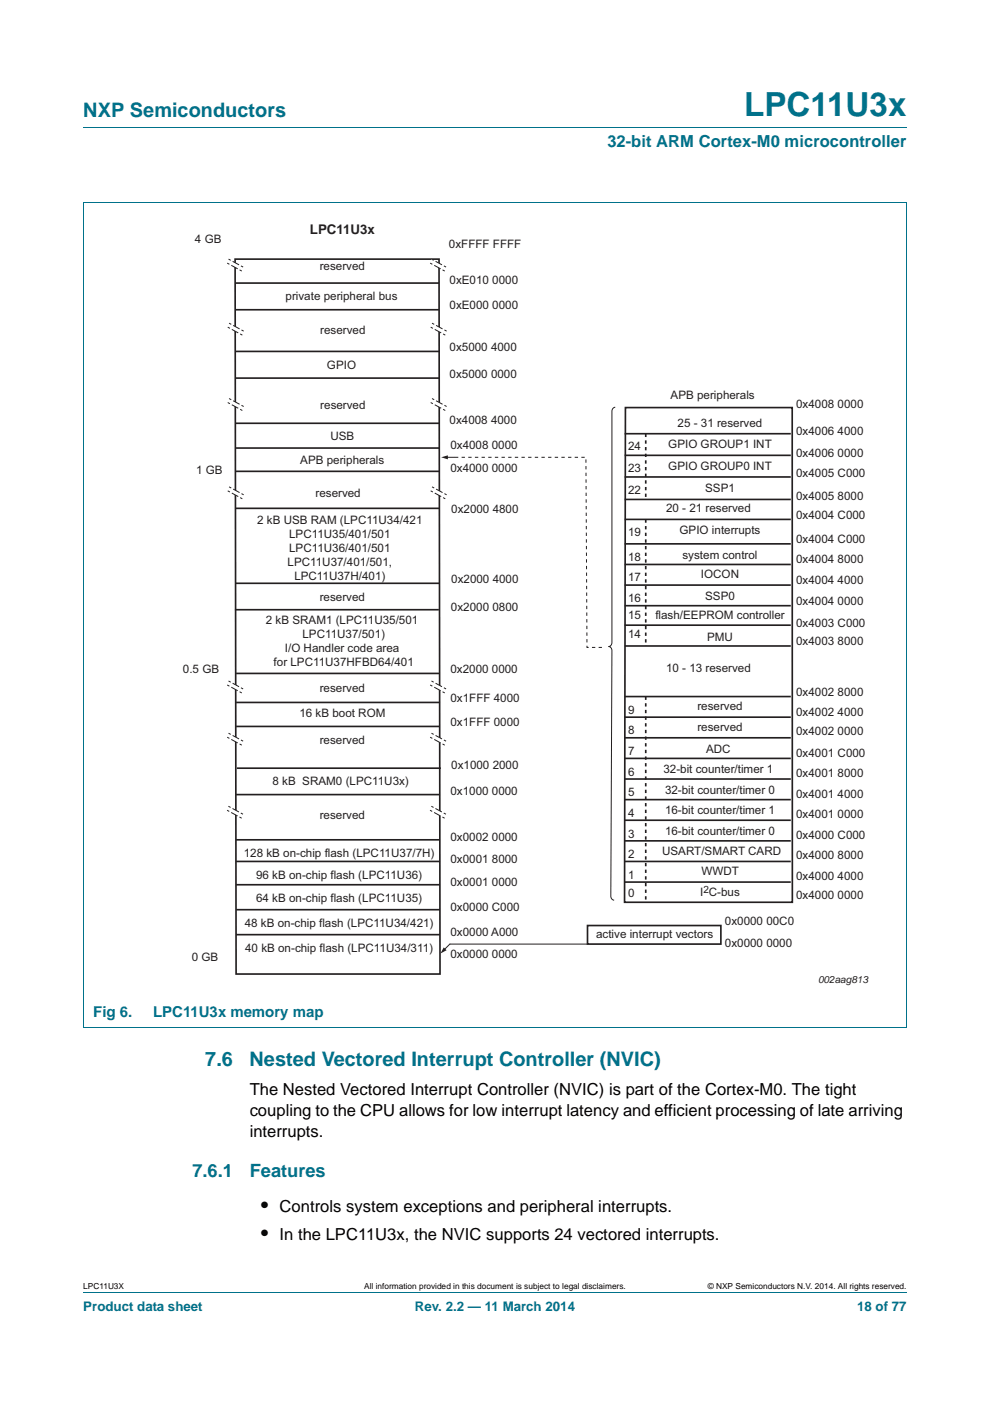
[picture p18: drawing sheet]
<svg xmlns="http://www.w3.org/2000/svg" width="210mm" height="297mm" viewBox="0 0 210 297" stroke-linecap="round" stroke-linejoin="round" font-family="sans-serif">
<defs><g id="words">
<text font-size="7" fill="#00718a" x="157.8" y="24.6">LPC11U3x</text>
<g font-size="4.2" fill="#00718a">
<text x="17.7" y="24.9">NXP Semiconductors</text>
<text x="43.5" y="225.9">7.6</text>
<text x="52.9" y="225.9">Nested Vectored Interrupt Controller (NVIC)</text>
</g>
<g font-size="4.2">
<text x="55.4" y="257">•</text>
<text x="55.4" y="262.9">•</text>
</g>
<g font-size="3.9" fill="#00718a">
<text x="40.8" y="249.5">7.6.1</text>
<text x="53" y="249.5">Features</text>
</g>
<text font-size="3.5" fill="#00718a" x="128.8" y="31.1">32-bit ARM Cortex-M0 microcontroller</text>
<g font-size="3.5">
<text x="53" y="232.2">The Nested Vectored Interrupt Controller (NVIC) is part of the Cortex-M0. The tight</text>
<text x="53" y="236.6">coupling to the CPU allows for low interrupt latency and efficient processing of late arriving</text>
<text x="53" y="241">interrupts.</text>
<text x="59.3" y="257">Controls system exceptions and peripheral interrupts.</text>
<text x="59.3" y="262.9">In the LPC11U3x, the NVIC supports 24 vectored interrupts.</text>
</g>
<g font-size="3.2" fill="#00718a">
<text x="19.8" y="215.7">Fig 6.</text>
<text x="32.5" y="215.7">LPC11U3x memory map</text>
</g>
<text font-size="2.8" fill="#231f20" x="65.7" y="49.5">LPC11U3x</text>
<g font-size="2.8" fill="#00718a">
<text x="17.7" y="277.9">Product data sheet</text>
<text x="88" y="277.9">Rev. 2.2 — 11 March 2014</text>
<text x="181.8" y="277.9">18 of 77</text>
</g>
<g font-size="2.5" fill="#231f20">
<text x="41.4" y="51.6">4 GB</text>
<text x="95.2" y="52.6">0xFFFF FFFF</text>
<text x="67.8" y="57.3">reserved</text>
<text x="60.6" y="63.7">private peripheral bus</text>
<text x="95.4" y="65.6">0xE000 0000</text>
<text x="95.4" y="60.3">0xE010 0000</text>
<text x="67.9" y="70.9">reserved</text>
<text x="95.4" y="74.3">0x5000 4000</text>
<text x="69.4" y="78.2">GPIO</text>
<text x="95.4" y="80.2">0x5000 0000</text>
<text x="67.9" y="86.7">reserved</text>
<text x="95.4" y="89.9">0x4008 4000</text>
<text x="142.2" y="84.5">APB peripherals</text>
<text x="168.9" y="86.5">0x4008 0000</text>
<text x="70.1" y="93.2">USB</text>
<text x="95.5" y="95.2">0x4008 0000</text>
<text x="133.2" y="95.5">24</text>
<text x="141.7" y="95.1">GPIO GROUP1 INT</text>
<text x="143.7" y="90.5">25 - 31 reserved</text>
<text x="168.9" y="92.3">0x4006 4000</text>
<text x="41.6" y="100.4">1 GB</text>
<text x="63.7" y="98.3">APB peripherals</text>
<text x="95.5" y="100.1">0x4000 0000</text>
<text x="133.2" y="100.1">23</text>
<text x="141.7" y="99.7">GPIO GROUP0 INT</text>
<text x="168.9" y="101.1">0x4005 C000</text>
<text x="168.9" y="96.9">0x4006 0000</text>
<text x="66.9" y="105.3">reserved</text>
<text x="133.2" y="104.7">22</text>
<text x="149.6" y="104.4">SSP1</text>
<text x="168.9" y="106">0x4005 8000</text>
<text x="54.5" y="111">2 kB USB RAM (LPC11U34/421</text>
<text x="95.7" y="108.8">0x2000 4800</text>
<text x="133.2" y="113.7">19</text>
<text x="141.3" y="108.5">20 - 21 reserved</text>
<text x="144.1" y="113.3">GPIO interrupts</text>
<text x="168.9" y="110.1">0x4004 C000</text>
<text x="61" y="119.9">LPC11U37/401/501,</text>
<text x="61.3" y="114">LPC11U35/401/501</text>
<text x="61.3" y="117">LPC11U36/401/501</text>
<text x="133.2" y="118.8">18</text>
<text x="144.8" y="118.4">system control</text>
<text x="168.9" y="119.4">0x4004 8000</text>
<text x="168.9" y="115.2">0x4004 C000</text>
<text x="62.4" y="122.9">LPC11U37H/401)</text>
<text x="95.7" y="123.7">0x2000 4000</text>
<text x="133.2" y="123.2">17</text>
<text x="148.7" y="122.6">IOCON</text>
<text x="168.9" y="123.9">0x4004 4000</text>
<text x="67.8" y="127.4">reserved</text>
<text x="95.7" y="129.6">0x2000 0800</text>
<text x="133.2" y="127.6">16</text>
<text x="133.2" y="131.1">15</text>
<text x="139" y="131.1">flash/EEPROM controller</text>
<text x="149.6" y="127.2">SSP0</text>
<text x="168.9" y="128.2">0x4004 0000</text>
<text x="56.4" y="132.3">2 kB SRAM1 (LPC11U35/501</text>
<text x="64.1" y="135.3">LPC11U37/501)</text>
<text x="133.2" y="135.4">14</text>
<text x="150" y="135.8">PMU</text>
<text x="168.9" y="136.8">0x4003 8000</text>
<text x="168.9" y="132.9">0x4003 C000</text>
<text x="38.8" y="142.7">0.5 GB</text>
<text x="58" y="141.2">for LPC11U37HFBD64/401</text>
<text x="60.4" y="138.3">I/O Handler code area</text>
<text x="95.5" y="142.6">0x2000 0000</text>
<text x="141.3" y="142.6">10 - 13 reserved</text>
<text x="67.8" y="146.7">reserved</text>
<text x="95.5" y="148.9">0x1FFF 4000</text>
<text x="168.9" y="147.5">0x4002 8000</text>
<text x="63.5" y="152">16 kB boot ROM</text>
<text x="95.5" y="153.9">0x1FFF 0000</text>
<text x="133.2" y="155.7">8</text>
<text x="133.2" y="151.3">9</text>
<text x="147.9" y="150.5">reserved</text>
<text x="147.9" y="154.9">reserved</text>
<text x="168.9" y="155.9">0x4002 0000</text>
<text x="168.9" y="151.8">0x4002 4000</text>
<text x="67.8" y="157.7">reserved</text>
<text x="133.2" y="160.1">7</text>
<text x="149.8" y="159.8">ADC</text>
<text x="168.9" y="160.6">0x4001 C000</text>
<text x="57.8" y="166.3">8 kB SRAM0 (LPC11U3x)</text>
<text x="95.7" y="163">0x1000 2000</text>
<text x="133.2" y="164.5">6</text>
<text x="140.7" y="163.8">32-bit counter/timer 1</text>
<text x="168.9" y="164.7">0x4001 8000</text>
<text x="67.8" y="173.6">reserved</text>
<text x="95.5" y="168.6">0x1000 0000</text>
<text x="133.2" y="173.2">4</text>
<text x="133.2" y="168.9">5</text>
<text x="141.1" y="172.6">16-bit counter/timer 1</text>
<text x="141.1" y="168.3">32-bit counter/timer 0</text>
<text x="168.9" y="173.5">0x4001 0000</text>
<text x="168.9" y="169.2">0x4001 4000</text>
<text x="95.5" y="178.4">0x0002 0000</text>
<text x="133.2" y="177.6">3</text>
<text x="141.1" y="177">16-bit counter/timer 0</text>
<text x="168.9" y="177.8">0x4000 C000</text>
<text x="51.7" y="181.8">128 kB on-chip flash (LPC11U37/7H)</text>
<text x="95.5" y="183">0x0001 8000</text>
<text x="133.2" y="182">2</text>
<text x="140.4" y="181.3">USART/SMART CARD</text>
<text x="148.8" y="185.6">WWDT</text>
<text x="168.9" y="182.1">0x4000 8000</text>
<text x="54.3" y="191.3">64 kB on-chip flash (LPC11U35)</text>
<text x="54.3" y="186.3">96 kB on-chip flash (LPC11U36)</text>
<text x="95.5" y="187.9">0x0001 0000</text>
<text x="133.2" y="190.1">0</text>
<text x="133.2" y="186.4">1</text>
<text x="148.5" y="190">I C-bus</text>
<text x="168.9" y="186.6">0x4000 4000</text>
<text x="168.9" y="190.6">0x4000 0000</text>
<text x="51.9" y="196.6">48 kB on-chip flash (LPC11U34/421)</text>
<text x="95.5" y="193.2">0x0000 C000</text>
<text x="153.8" y="196.2">0x0000 00C0</text>
<text x="40.7" y="203.6">0 GB</text>
<text x="52" y="201.9">40 kB on-chip flash (LPC11U34/311)</text>
<text x="95.5" y="198.5">0x0000 A000</text>
<text x="95.5" y="203.1">0x0000 0000</text>
<text x="126.4" y="198.9">active interrupt vectors</text>
<text x="153.8" y="200.8">0x0000 0000</text>
</g>
<g font-size="2.1" fill="#231f20">
<text x="149.2" y="189.2">2</text>
<text x="173.5" y="208.3">002aag813</text>
</g>
<g font-size="1.8">
<text x="17.7" y="273.3">LPC11U3X</text>
<text x="77.2" y="273.3">All information provided in this document is subject to legal disclaimers.</text>
<text x="150.1" y="273.3">© NXP Semiconductors N.V. 2014. All rights reserved.</text>
</g>
</g></defs>
<path d="M17.7 27h174.6M17.6 42.9h174.7v174.9M17.7 42.9v174.9M17.6 217.8h174.7M17.7 273.9h174.6" fill="none" stroke="#00718a" stroke-width=".21"/>
<path d="M130.5 86.3a.79 .79 0 0 0-.7 .9v49a.79 .79 0 0 1-.7 .9 .79 .79 0 0 1 .7 .8l-.2 52.1a.79 .79 0 0 0 .7 .9" fill="none" stroke="#231f20" stroke-width=".21"/>
<path d="M137 92v13.9M137 110.1v26.9" fill="none" stroke="#231f20" stroke-width=".35" stroke-dasharray=".7 .7" stroke-linecap="butt"/>
<g fill="none" stroke="#231f20" stroke-width=".35">
<path d="M49.9 54.9h43.2l.2 151.6h-43.2zM49.9 74.5h43.2M49.9 89.7h43.2M49.9 80.2h43.2M50.1 99.9h43.2M50.1 95h43.2M132.7 86.4h35.3l.1 104.9h-35.6zM49.9 107.8h43.2M132.5 119.7h35.2M132.5 115.3h35.2M49.9 123.7h43.2M132.5 128.4h35.2"/>
<path d="M132.5 132.6h35.2M132.5 137h35.2M132.5 124.1h35.2M50.1 142.8h43.2M50.1 154h43.2M50.1 148.9h43.2M132.5 156.4h35.2M132.5 147.7h35.2M132.5 152.1h35.2M50.1 178.1h43.2M50.1 168.5h43.2M50.2 162.9h43.3"/>
<path d="M132.5 178.3h35.2M132.5 173.9h35.2M132.5 169.5h35.2M132.5 165.2h35.2M132.5 160.8h35.2M50.1 198.2h43.2M50.1 192.9h43.2M50.1 187.6h43.2M50.1 182.6h43.2M124.6 196.2h28.3v4h-28.3zM132.5 187h35.2M132.5 182.6h35.2"/>
</g>
<path d="M127.7 137.3h-3.2l-.2-40.3h-27.9" fill="none" stroke="#231f20" stroke-width=".21" stroke-dasharray=".7 .7" stroke-linecap="butt"/>
<path d="M48.4 170.9l3.1 1.7-.2 .9-3.1-1.7z" fill="#fff"/>
<path d="M51.3 173.5l-3.1-1.7M51.5 172.6l-3.1-1.7" fill="none" stroke="#231f20" stroke-width=".21" stroke-dasharray=".5 .5 1.6 .5 .5 .5 .5 1.6 .5 .5" stroke-linecap="butt"/>
<path d="M91.5 170.9l3.1 1.7-.3 .9-3.1-1.7z" fill="#fff"/>
<path d="M94.3 173.5l-3.1-1.7M94.6 172.6l-3.1-1.7" fill="none" stroke="#231f20" stroke-width=".21" stroke-dasharray=".5 .5 1.6 .5 .5 .5 .5 1.6 .5 .5" stroke-linecap="butt"/>
<path d="M48.5 144.4l3.1 1.7-.3 .8-3.1-1.7z" fill="#fff"/>
<path d="M51.3 146.9l-3.1-1.7M51.6 146.1l-3.1-1.7" fill="none" stroke="#231f20" stroke-width=".21" stroke-dasharray=".5 .5 1.6 .5 .5 .5 .5 1.6 .5 .5" stroke-linecap="butt"/>
<path d="M91.5 144.4l3.1 1.7-.3 .8-3.1-1.7z" fill="#fff"/>
<path d="M94.3 146.9l-3.1-1.7M94.6 146.1l-3.1-1.7" fill="none" stroke="#231f20" stroke-width=".21" stroke-dasharray=".5 .5 1.6 .5 .5 .5 .5 1.6 .5 .5" stroke-linecap="butt"/>
<path d="M48.5 155.4l3.1 1.7-.3 .9-3.1-1.7z" fill="#fff"/>
<path d="M51.3 158l-3.1-1.7M51.6 157.1l-3.1-1.7" fill="none" stroke="#231f20" stroke-width=".21" stroke-dasharray=".5 .5 1.6 .5 .5 .5 .5 1.6 .5 .5" stroke-linecap="butt"/>
<path d="M91.5 155.4l3.1 1.7-.3 .9-3.1-1.7z" fill="#fff"/>
<path d="M94.3 158l-3.1-1.7M94.6 157.1l-3.1-1.7" fill="none" stroke="#231f20" stroke-width=".21" stroke-dasharray=".5 .5 1.6 .5 .5 .5 .5 1.6 .5 .5" stroke-linecap="butt"/>
<path d="M48.6 103.2l3.1 1.7-.3 .9-3.1-1.7z" fill="#fff"/>
<path d="M51.4 105.8l-3.1-1.7M51.7 104.9l-3.1-1.7" fill="none" stroke="#231f20" stroke-width=".21" stroke-dasharray=".5 .5 1.6 .5 .5 .5 .5 1.6 .5 .5" stroke-linecap="butt"/>
<path d="M91.6 103.2l3.1 1.7-.3 .9-3.1-1.7z" fill="#fff"/>
<path d="M94.4 105.8l-3.1-1.7M94.7 104.9l-3.1-1.7" fill="none" stroke="#231f20" stroke-width=".21" stroke-dasharray=".5 .5 1.6 .5 .5 .5 .5 1.6 .5 .5" stroke-linecap="butt"/>
<path d="M48.6 84.5l3.1 1.7-.3 .8-3.1-1.7z" fill="#fff"/>
<path d="M51.4 87l-3.1-1.7M51.7 86.2l-3.1-1.7" fill="none" stroke="#231f20" stroke-width=".21" stroke-dasharray=".5 .5 1.6 .5 .5 .5 .5 1.6 .5 .5" stroke-linecap="butt"/>
<path d="M91.6 84.5l3.1 1.7-.3 .8-3.1-1.7z" fill="#fff"/>
<path d="M94.4 87l-3.1-1.7M94.7 86.2l-3.1-1.7" fill="none" stroke="#231f20" stroke-width=".21" stroke-dasharray=".5 .5 1.6 .5 .5 .5 .5 1.6 .5 .5" stroke-linecap="butt"/>
<path d="M48.5 54.9l3.1 1.7-.3 .9-3.1-1.7z" fill="#fff"/>
<path d="M51.3 57.5l-3.1-1.7M51.6 56.6l-3.1-1.7" fill="none" stroke="#231f20" stroke-width=".21" stroke-dasharray=".5 .5 1.6 .5 .5 .5 .5 1.6 .5 .5" stroke-linecap="butt"/>
<path d="M91.5 54.9l3.1 1.7-.3 .9-3.1-1.7z" fill="#fff"/>
<path d="M94.3 57.5l-3.1-1.7M94.6 56.6l-3.1-1.7" fill="none" stroke="#231f20" stroke-width=".21" stroke-dasharray=".5 .5 1.6 .5 .5 .5 .5 1.6 .5 .5" stroke-linecap="butt"/>
<path d="M48.6 68.5l3.1 1.7-.3 .9-3.1-1.7z" fill="#fff"/>
<path d="M51.4 71.1l-3.1-1.7M51.7 70.2l-3.1-1.7" fill="none" stroke="#231f20" stroke-width=".21" stroke-dasharray=".5 .5 1.6 .5 .5 .5 .5 1.6 .5 .5" stroke-linecap="butt"/>
<path d="M91.6 68.5l3.1 1.7-.3 .9-3.1-1.7z" fill="#fff"/>
<path d="M94.4 71.1l-3.1-1.7M94.7 70.2l-3.1-1.7" fill="none" stroke="#231f20" stroke-width=".21" stroke-dasharray=".5 .5 1.6 .5 .5 .5 .5 1.6 .5 .5" stroke-linecap="butt"/>
<path d="M95.4 200.2l-1.2 1.2" fill="none" stroke="#231f20" stroke-width=".21"/>
<path d="M94.1 200.9l.6 .6-1.3 .7z" fill="#231f20"/>
<path d="M94.7 97h1.7" fill="none" stroke="#231f20" stroke-width=".21"/>
<path d="M93.6 97l1.4-.5v.9z" fill="#231f20"/>
<path d="M49.9 65.7h43.2M49.9 60h43.2M132.5 96.5h35.2M132.5 92h35.2M132.5 110.1h35.2M132.5 105.9h35.2M132.5 101.1h35.2M49.8 129.3h43.3" fill="none" stroke="#231f20" stroke-width=".35"/>
<path d="M95.4 200.2h29.2" fill="none" stroke="#231f20" stroke-width=".21"/>
<path d="M137 147.7v43.6" fill="none" stroke="#231f20" stroke-width=".35" stroke-dasharray=".7 .7" stroke-linecap="butt"/>
<use href="#words"/>
</svg>
